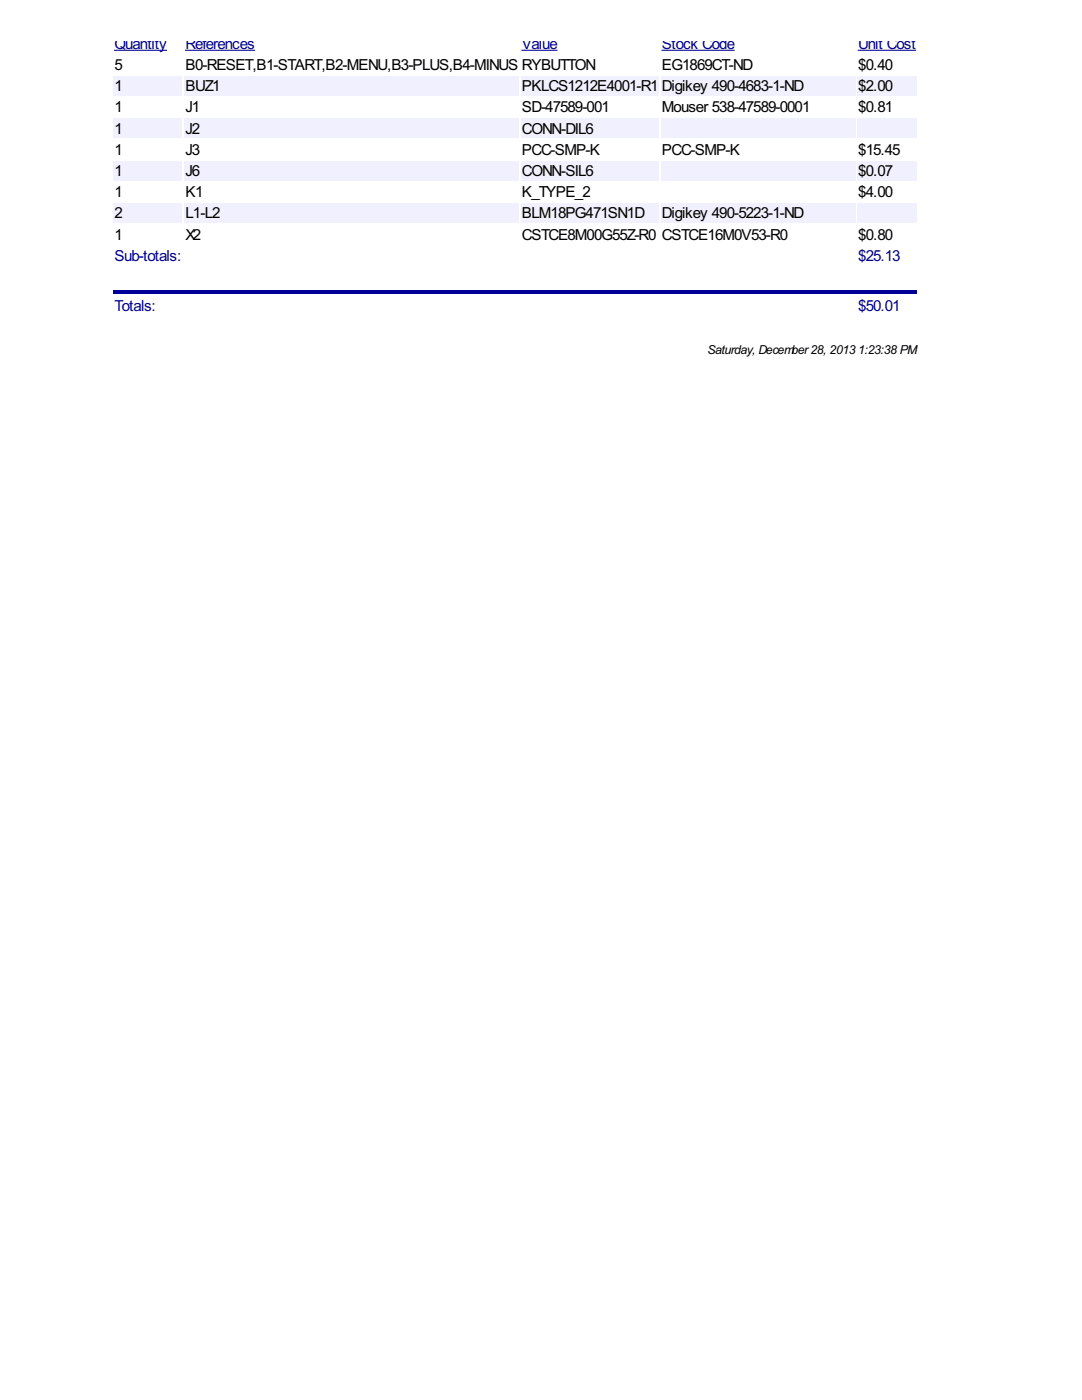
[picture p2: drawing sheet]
<svg xmlns="http://www.w3.org/2000/svg" width="216mm" height="279mm" viewBox="0 0 216 279" stroke-linecap="round" stroke-linejoin="round" font-family="sans-serif">
<defs><g id="words">
<g font-size="3.4" fill="#009">
<text x="22.8" y="9.7">Quantity</text>
<text x="37" y="9.7">References</text>
<text x="104.1" y="9.7">Value</text>
<text x="132.1" y="9.7">Stock Code</text>
<text x="171.3" y="9.7">Unit Cost</text>
<text x="22.8" y="52.1">Sub-totals:</text>
<text x="171.3" y="52.1">$25.13</text>
<text x="22.8" y="62">Totals:</text>
<text x="171.3" y="62">$50.01</text>
</g>
<g font-size="3.4">
<text x="22.8" y="14">5</text>
<text x="37" y="14">B0-RESET,B1-START,B2-MENU,B3-PLUS,B4-MINUS RYBUTTON</text>
<text x="132.1" y="14">EG1869CT-ND</text>
<text x="171.3" y="14">$0.40</text>
<text x="22.8" y="18.2">1</text>
<text x="22.8" y="22.4">1</text>
<text x="37" y="18.2">BUZ1</text>
<text x="37" y="22.4">J1</text>
<text x="104.1" y="18.2">PKLCS1212E4001-R1</text>
<text x="104.1" y="22.4">SD-47589-001</text>
<text x="132.1" y="18.2">Digikey 490-4683-1-ND</text>
<text x="132.1" y="22.4">Mouser 538-47589-0001</text>
<text x="171.3" y="18.2">$2.00</text>
<text x="171.3" y="22.4">$0.81</text>
<text x="22.8" y="26.7">1</text>
<text x="37" y="26.7">J2</text>
<text x="104.1" y="26.7">CONN-DIL6</text>
<text x="22.8" y="30.9">1</text>
<text x="22.8" y="35.1">1</text>
<text x="37" y="30.9">J3</text>
<text x="37" y="35.1">J6</text>
<text x="104.1" y="30.9">PCC-SMP-K</text>
<text x="104.1" y="35.1">CONN-SIL6</text>
<text x="132.1" y="30.9">PCC-SMP-K</text>
<text x="171.3" y="30.9">$15.45</text>
<text x="171.3" y="35.1">$0.07</text>
<text x="22.8" y="39.4">1</text>
<text x="37" y="39.4">K1</text>
<text x="104.1" y="39.4">K_TYPE_2</text>
<text x="171.3" y="39.4">$4.00</text>
<text x="22.8" y="43.6">2</text>
<text x="22.8" y="47.8">1</text>
<text x="37" y="43.6">L1-L2</text>
<text x="37" y="47.8">X2</text>
<text x="104.1" y="43.6">BLM18PG471SN1D</text>
<text x="104.1" y="47.8">CSTCE8M00G55Z-R0 CSTCE16M0V53-R0</text>
<text x="132.1" y="43.6">Digikey 490-5223-1-ND</text>
<text x="171.3" y="47.8">$0.80</text>
</g>
<g font-size="2.8">
<text x="141.2" y="70.7">Saturday, December28, 2013</text>
<text x="171.3" y="70.7">1:23:38 PM</text>
</g>
</g></defs>
<g fill="#f0f0fe">
<path d="M22.6 15.2h13.8v3.8h-13.8z"/>
<path d="M36.8 15.2h66.7v3.8h-66.7z"/>
<path d="M103.9 15.2h27.6v3.8h-27.6z"/>
<path d="M131.9 15.2h38.7v3.8h-38.7z"/>
<path d="M171 15.2h11.9v3.8h-11.9z"/>
<path d="M22.6 23.7h13.8v3.8h-13.8z"/>
<path d="M36.8 23.7h66.7v3.8h-66.7z"/>
<path d="M103.9 23.7h27.6v3.8h-27.6z"/>
<path d="M131.9 23.7h38.7v3.8h-38.7z"/>
<path d="M171 23.7h11.9v3.8h-11.9z"/>
<path d="M22.6 32.2h13.8v3.8h-13.8z"/>
<path d="M36.8 32.2h66.7v3.8h-66.7z"/>
<path d="M103.9 32.2h27.6v3.8h-27.6z"/>
<path d="M131.9 32.2h38.7v3.8h-38.7z"/>
<path d="M171 32.2h11.9v3.8h-11.9z"/>
<path d="M22.6 40.6h13.8v3.8h-13.8z"/>
<path d="M36.8 40.6h66.7v3.8h-66.7z"/>
<path d="M103.9 40.6h27.6v3.8h-27.6z"/>
<path d="M131.9 40.6h38.7v3.8h-38.7z"/>
<path d="M171 40.6h11.9v3.8h-11.9z"/>
</g>
<path d="M22.6 58h160.3v.6h-160.3z" fill="#009"/>
<path d="M22.8 10h10.4M37 10h13.8M104.1 10h7M132.1 10h14.4M171.3 10h11.4" fill="none" stroke="#009" stroke-width=".21"/>
<use href="#words"/>
</svg>
